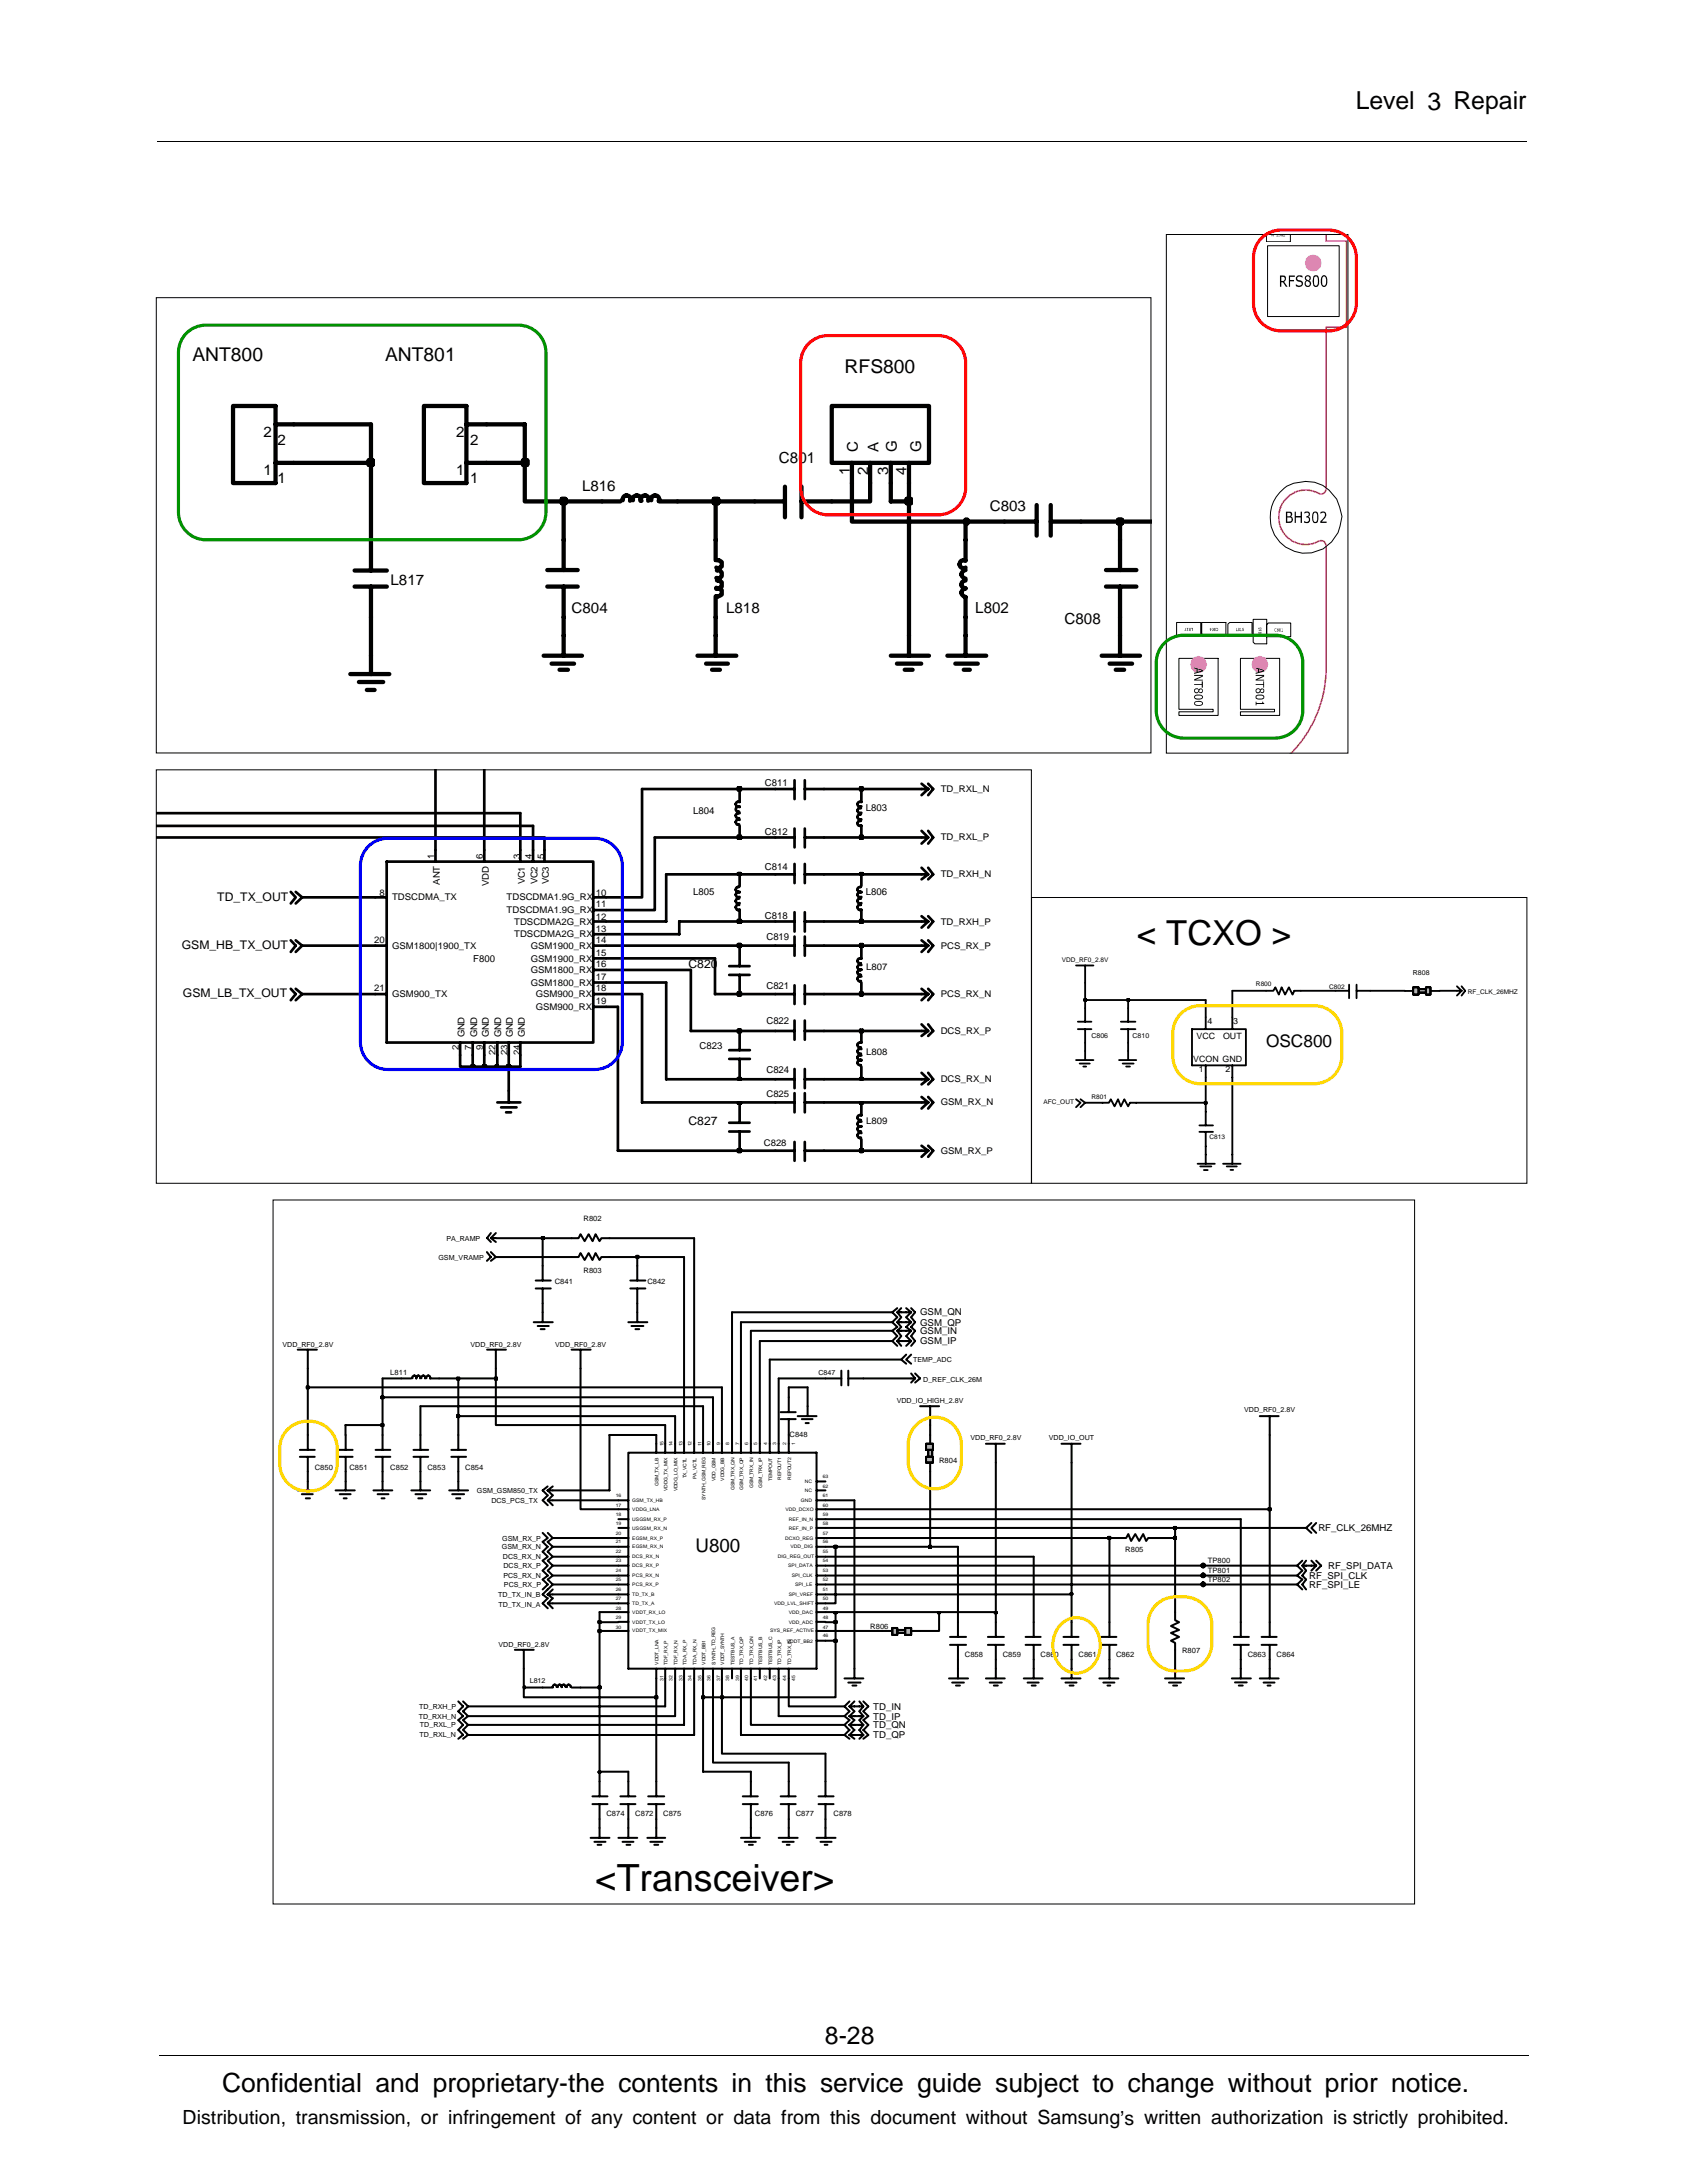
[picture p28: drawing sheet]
<svg xmlns="http://www.w3.org/2000/svg" width="216mm" height="279mm" viewBox="0 0 216 279" stroke-linecap="round" stroke-linejoin="round" font-family="sans-serif">
<defs><g id="words">
<text font-size="4.8" x="76.1" y="242">&lt;Transceiver&gt;</text>
<text font-size="4.4" x="145.5" y="121">&lt; TCXO &gt;</text>
<text font-size="3.4" x="28.4" y="267.7">Confidential and proprietary-the contents in this service guide subject to change without prior notice.</text>
<g font-size="3.2">
<text x="173.5" y="14">Level 3 Repair</text>
<text x="105.6" y="261.6">8-28</text>
</g>
<text font-size="2.5" x="23.4" y="271.9">Distribution, transmission, or infringement of any content or data from this document without Samsung’s written authorization is strictly prohibited.</text>
<g font-size="2.4">
<text x="24.6" y="46.2">ANT800</text>
<text x="49.3" y="46.2">ANT801</text>
<text x="108.1" y="47.7">RFS800</text>
<text x="89" y="198.6">U800</text>
</g>
<text font-size="2.2" x="162" y="134">OSC800</text>
<g font-size="2">
<text x="99.7" y="59.2">C801</text>
<text x="124.8" y="78.4">L802</text>
<text x="136.2" y="79.8">C808</text>
</g>
<g font-size="1.9">
<text x="33.7" y="55.9">2</text>
<text x="35.5" y="56.9">2</text>
<text x="58.4" y="55.9">2</text>
<text x="60.2" y="56.9">2</text>
<text x="109.8" y="57.9" transform="rotate(-90 109.8 57.9)">C</text>
<text x="112.4" y="57.9" transform="rotate(-90 112.4 57.9)">A</text>
<text x="114.8" y="57.9" transform="rotate(-90 114.8 57.9)">G</text>
<text x="117.9" y="57.9" transform="rotate(-90 117.9 57.9)">G</text>
<text x="33.7" y="60.8">1</text>
<text x="35.5" y="61.8">1</text>
<text x="58.4" y="60.8">1</text>
<text x="60.2" y="61.8">1</text>
<text x="74.5" y="62.8">L816</text>
<text x="108.8" y="60.8" transform="rotate(-90 108.8 60.8)">1</text>
<text x="111.1" y="60.8" transform="rotate(-90 111.1 60.8)">2</text>
<text x="113.7" y="60.8" transform="rotate(-90 113.7 60.8)">3</text>
<text x="116" y="60.8" transform="rotate(-90 116 60.8)">4</text>
<text x="126.7" y="65.4">C803</text>
<text x="50" y="74.8">L817</text>
<text x="73.2" y="78.4">C804</text>
<text x="92.9" y="78.4">L818</text>
</g>
<g font-size="1.5">
<text x="27.8" y="115.4">TD_TX_OUT</text>
<text x="23.3" y="121.4">GSM_HB_TX_OUT</text>
<text x="88.1" y="123.9">C820</text>
<text x="23.4" y="127.6">GSM_LB_TX_OUT</text>
<text x="88.1" y="143.9">C827</text>
</g>
<g font-size="1.2">
<text x="97.9" y="100.6">C811</text>
<text x="120.4" y="101.4">TD_RXL_N</text>
<text x="88.7" y="104.1">L804</text>
<text x="97.9" y="106.9">C812</text>
<text x="110.8" y="103.7">L803</text>
<text x="120.4" y="107.6">TD_RXL_P</text>
<text x="55.6" y="109.9" transform="rotate(-90 55.6 109.9)">1</text>
<text x="56.3" y="113.3" transform="rotate(-90 56.3 113.3)">ANT</text>
<text x="61.8" y="109.9" transform="rotate(-90 61.8 109.9)">6</text>
<text x="62.5" y="113.4" transform="rotate(-90 62.5 113.4)">VDD</text>
<text x="66.6" y="109.9" transform="rotate(-90 66.6 109.9)">3</text>
<text x="67.2" y="113.2" transform="rotate(-90 67.2 113.2)">VC1</text>
<text x="68.1" y="109.9" transform="rotate(-90 68.1 109.9)">4</text>
<text x="68.8" y="113.2" transform="rotate(-90 68.8 113.2)">VC2</text>
<text x="69.7" y="109.9" transform="rotate(-90 69.7 109.9)">5</text>
<text x="70.3" y="113.2" transform="rotate(-90 70.3 113.2)">VC3</text>
<text x="97.9" y="111.4">C814</text>
<text x="120.4" y="112.3">TD_RXH_N</text>
<text x="48.6" y="114.7">8</text>
<text x="50.2" y="115.3">TDSCDMA_TX</text>
<text x="64.8" y="116.9">TDSCDMA1.9G_RX</text>
<text x="64.8" y="115.3">TDSCDMA1.9G_RX</text>
<text x="65.8" y="118.3">TDSCDMA2G_RX</text>
<text x="65.8" y="120">TDSCDMA2G_RX</text>
<text x="76.3" y="116.1">11</text>
<text x="76.3" y="117.8">12</text>
<text x="76.3" y="119.2">13</text>
<text x="76.3" y="114.7">10</text>
<text x="88.7" y="114.5">L805</text>
<text x="97.9" y="117.6">C818</text>
<text x="110.8" y="114.5">L806</text>
<text x="120.4" y="118.3">TD_RXH_P</text>
<text x="47.9" y="120.7">20</text>
<text x="50.2" y="121.4">GSM1800|1900_TX</text>
<text x="60.6" y="123.1">F800</text>
<text x="67.9" y="121.4">GSM1900_RX</text>
<text x="67.9" y="123.1">GSM1900_RX</text>
<text x="67.9" y="124.5">GSM1800_RX</text>
<text x="76.3" y="120.7">14</text>
<text x="76.3" y="122.3">15</text>
<text x="76.3" y="123.8">16</text>
<text x="76.3" y="125.4">17</text>
<text x="98.1" y="120.4">C819</text>
<text x="110.9" y="124.1">L807</text>
<text x="120.4" y="121.4">PCS_RX_P</text>
<text x="47.9" y="126.9">21</text>
<text x="50.2" y="127.6">GSM900_TX</text>
<text x="67.9" y="126.2">GSM1800_RX</text>
<text x="68.6" y="127.6">GSM900_RX</text>
<text x="68.6" y="129.2">GSM900_RX</text>
<text x="76.3" y="126.9">18</text>
<text x="76.3" y="128.5">19</text>
<text x="98.1" y="131.1">C822</text>
<text x="98.1" y="126.6">C821</text>
<text x="120.4" y="127.6">PCS_RX_N</text>
<text x="58.7" y="134.4" transform="rotate(-90 58.7 134.4)">2</text>
<text x="59.4" y="132.8" transform="rotate(-90 59.4 132.8)">GND</text>
<text x="60.3" y="134.4" transform="rotate(-90 60.3 134.4)">7</text>
<text x="61.1" y="132.8" transform="rotate(-90 61.1 132.8)">GND</text>
<text x="61.8" y="134.4" transform="rotate(-90 61.8 134.4)">9</text>
<text x="62.5" y="132.8" transform="rotate(-90 62.5 132.8)">GND</text>
<text x="63.4" y="135" transform="rotate(-90 63.4 135)">22</text>
<text x="64.2" y="132.8" transform="rotate(-90 64.2 132.8)">GND</text>
<text x="64.9" y="135" transform="rotate(-90 64.9 135)">23</text>
<text x="65.6" y="132.8" transform="rotate(-90 65.6 132.8)">GND</text>
<text x="66.6" y="135" transform="rotate(-90 66.6 135)">24</text>
<text x="67.2" y="132.8" transform="rotate(-90 67.2 132.8)">GND</text>
<text x="89.5" y="134.2">C823</text>
<text x="98.1" y="137.3">C824</text>
<text x="110.9" y="135">L808</text>
<text x="120.4" y="132.3">DCS_RX_P</text>
<text x="98.1" y="140.4">C825</text>
<text x="110.9" y="143.8">L809</text>
<text x="120.4" y="138.5">DCS_RX_N</text>
<text x="120.4" y="141.5">GSM_RX_N</text>
<text x="97.7" y="146.6">C828</text>
<text x="120.4" y="147.7">GSM_RX_P</text>
<text x="117.8" y="172">GSM_IP</text>
<text x="117.8" y="170.8">GSM_IN</text>
<text x="117.8" y="169.6">GSM_QP</text>
<text x="117.8" y="168.4">GSM_QN</text>
<text x="168.7" y="196">RF_CLK_26MHZ</text>
<text x="167.6" y="203.2">RF_SPI_LE</text>
<text x="167.6" y="202.1">RF_SPI_CLK</text>
<text x="170" y="200.8">RF_SPI_DATA</text>
<text x="111.8" y="221.2">TD_QN</text>
<text x="111.8" y="220.1">TD_IP</text>
<text x="111.8" y="218.8">TD_IN</text>
<text x="111.8" y="222.5">TD_QP</text>
</g>
<g font-size="1.1">
<text x="154.5" y="131.1">4</text>
<text x="157.8" y="131.1">3</text>
<text x="152.7" y="135.9">VCON GND</text>
<text x="153.1" y="133">VCC</text>
<text x="153.4" y="137.3">1</text>
<text x="156.5" y="133">OUT</text>
<text x="156.8" y="137.3">2</text>
</g>
<g font-size=".9">
<text x="180.8" y="124.8">R808</text>
<text x="139.7" y="132.9">C806</text>
<text x="144.9" y="132.9">C810</text>
<text x="56.1" y="161.2">GSM_VRAMP</text>
<text x="57.1" y="158.8">PA_RAMP</text>
<text x="74.7" y="156.3">R802</text>
<text x="71" y="164.4">C841</text>
<text x="74.7" y="162.9">R803</text>
<text x="82.8" y="164.4">C842</text>
<text x="36.2" y="172.4">VDD_RF0_2.8V</text>
<text x="60.2" y="172.4">VDD_RF0_2.8V</text>
<text x="71.1" y="172.4">VDD_RF0_2.8V</text>
<text x="50" y="176">L811</text>
<text x="104.8" y="176">C847</text>
<text x="114.8" y="179.5">VDD_IO_HIGH_2.8V</text>
<text x="116.9" y="174.3">TEMP_ADC</text>
<text x="118.2" y="176.9">D_REF_CLK_26M</text>
<text x="101" y="184">C848</text>
<text x="124.2" y="184.4">VDD_RF0_2.8V</text>
<text x="134.2" y="184.4">VDD_IO_OUT</text>
<text x="159.2" y="180.8">VDD_RF0_2.8V</text>
<text x="40.3" y="188.1">C850</text>
<text x="44.7" y="188.1">C851</text>
<text x="50" y="188.1">C852</text>
<text x="54.7" y="188.1">C853</text>
<text x="59.5" y="188.1">C854</text>
<text x="61" y="191.1">GSM_GSM850_TX</text>
<text x="120.2" y="187.2">R804</text>
<text x="62.9" y="192.3">DCS_PCS_TX</text>
<text x="64.3" y="197.2">GSM_RX_P</text>
<text x="64.2" y="198.3">GSM_RX_N</text>
<text x="64.4" y="199.6">DCS_RX_N</text>
<text x="64.4" y="202">PCS_RX_N</text>
<text x="64.4" y="200.7">DCS_RX_P</text>
<text x="64.5" y="203.1">PCS_RX_P</text>
<text x="144" y="198.6">R805</text>
<text x="154.6" y="202.5">TP802</text>
<text x="154.6" y="200.1">TP800</text>
<text x="154.6" y="201.4">TP801</text>
<text x="63.8" y="204.4">TD_TX_IN_B</text>
<text x="63.8" y="205.6">TD_TX_IN_A</text>
<text x="111.4" y="208.5">R806</text>
<text x="63.8" y="210.8">VDD_RF0_2.8V</text>
<text x="67.8" y="215.3">L812</text>
<text x="123.5" y="212">C858</text>
<text x="128.3" y="212">C859</text>
<text x="133.2" y="212">C860</text>
<text x="138" y="212">C861</text>
<text x="142.8" y="212">C862</text>
<text x="151.3" y="211.5">R807</text>
<text x="159.7" y="212">C863</text>
<text x="163.4" y="212">C864</text>
<text x="53.6" y="220">TD_RXH_N</text>
<text x="53.7" y="218.7">TD_RXH_P</text>
<text x="53.7" y="221.1">TD_RXL_P</text>
<text x="53.7" y="222.4">TD_RXL_N</text>
<text x="77.6" y="232.4">C874</text>
<text x="81.3" y="232.4">C872</text>
<text x="84.9" y="232.4">C875</text>
<text x="96.6" y="232.4">C876</text>
<text x="101.8" y="232.4">C877</text>
<text x="106.7" y="232.4">C878</text>
</g>
<g font-size=".8">
<text x="135.9" y="123.1">VDD_RF0_2.8V</text>
<text x="160.7" y="126.2">R800</text>
<text x="170.1" y="126.6">C802</text>
<text x="187.9" y="127.2">RF_CLK_26MHZ</text>
<text x="133.6" y="141.3">AFC_OUT</text>
<text x="139.7" y="140.7">R801</text>
<text x="154.8" y="145.8">C813</text>
</g>
<g font-size=".6">
<text x="84.9" y="185.1" transform="rotate(-90 84.9 185.1)">15</text>
<text x="86.1" y="185.1" transform="rotate(-90 86.1 185.1)">14</text>
<text x="87.4" y="185.1" transform="rotate(-90 87.4 185.1)">13</text>
<text x="88.5" y="185.1" transform="rotate(-90 88.5 185.1)">12</text>
<text x="89.8" y="185.1" transform="rotate(-90 89.8 185.1)">11</text>
<text x="90.9" y="185.1" transform="rotate(-90 90.9 185.1)">10</text>
<text x="92.2" y="185" transform="rotate(-90 92.2 185)">9</text>
<text x="93.3" y="185" transform="rotate(-90 93.3 185)">8</text>
<text x="94.6" y="185" transform="rotate(-90 94.6 185)">7</text>
<text x="95.8" y="185" transform="rotate(-90 95.8 185)">6</text>
<text x="96.9" y="185" transform="rotate(-90 96.9 185)">5</text>
<text x="98.2" y="185" transform="rotate(-90 98.2 185)">4</text>
<text x="99.3" y="185" transform="rotate(-90 99.3 185)">3</text>
<text x="100.6" y="185" transform="rotate(-90 100.6 185)">2</text>
<text x="101.7" y="185" transform="rotate(-90 101.7 185)">1</text>
<text x="78.8" y="191.6">16</text>
<text x="84.3" y="190.2" transform="rotate(-90 84.3 190.2)">GSM_TX_LB</text>
<text x="85.4" y="190.8" transform="rotate(-90 85.4 190.8)">VDDG_TX_MIX</text>
<text x="86.7" y="190.9" transform="rotate(-90 86.7 190.9)">VDDG_LO_MIX</text>
<text x="87.8" y="189.2" transform="rotate(-90 87.8 189.2)">TX_VCTL</text>
<text x="89.1" y="189.3" transform="rotate(-90 89.1 189.3)">PA_VCTL</text>
<text x="90.3" y="191.9" transform="rotate(-90 90.3 191.9)">SYNTH_GSM_REG</text>
<text x="91.5" y="189.5" transform="rotate(-90 91.5 189.5)">VDD_GSM</text>
<text x="92.7" y="189.5" transform="rotate(-90 92.7 189.5)">VDDG_BB</text>
<text x="94" y="190.7" transform="rotate(-90 94 190.7)">GSM_TRX_QN</text>
<text x="95.1" y="190.7" transform="rotate(-90 95.1 190.7)">GSM_TRX_QP</text>
<text x="96.4" y="190.4" transform="rotate(-90 96.4 190.4)">GSM_TRX_IN</text>
<text x="97.5" y="190.4" transform="rotate(-90 97.5 190.4)">GSM_TRX_IP</text>
<text x="98.8" y="189.5" transform="rotate(-90 98.8 189.5)">TEMPOUT</text>
<text x="100" y="189.4" transform="rotate(-90 100 189.4)">REFOUT1</text>
<text x="101.2" y="189.4" transform="rotate(-90 101.2 189.4)">REFOUT2</text>
<text x="103" y="189.8">NC</text>
<text x="103" y="191">NC</text>
<text x="105.3" y="189.2">63</text>
<text x="105.3" y="191.6">61</text>
<text x="105.3" y="190.4">62</text>
<text x="78.8" y="196.4">20</text>
<text x="78.8" y="197.5">21</text>
<text x="78.8" y="192.8">17</text>
<text x="78.8" y="194">18</text>
<text x="78.8" y="195.2">19</text>
<text x="80.9" y="195.8">USGSM_RX_N</text>
<text x="80.9" y="197">EGSM_RX_P</text>
<text x="80.9" y="192.2">GSM_TX_HB</text>
<text x="80.9" y="193.4">VDDG_LNA</text>
<text x="80.9" y="194.6">USGSM_RX_P</text>
<text x="100.5" y="197">DCXO_REG</text>
<text x="100.5" y="193.4">VDD_DCXO</text>
<text x="100.9" y="194.6">REF_IN_N</text>
<text x="101" y="195.8">REF_IN_P</text>
<text x="102.5" y="192.2">GND</text>
<text x="105.3" y="195.2">58</text>
<text x="105.3" y="194">59</text>
<text x="105.3" y="192.8">60</text>
<text x="105.3" y="197.5">56</text>
<text x="105.3" y="196.4">57</text>
<text x="78.8" y="198.8">22</text>
<text x="78.8" y="200">23</text>
<text x="78.8" y="201.2">24</text>
<text x="78.8" y="202.4">25</text>
<text x="78.8" y="203.6">26</text>
<text x="80.9" y="198.2">EGSM_RX_N</text>
<text x="80.9" y="199.5">DCS_RX_N</text>
<text x="80.9" y="200.6">DCS_RX_P</text>
<text x="80.9" y="201.8">PCS_RX_N</text>
<text x="80.9" y="203">PCS_RX_P</text>
<text x="99.5" y="199.5">DIG_REG_OUT</text>
<text x="100.9" y="200.6">SPI_DATA</text>
<text x="101.2" y="198.2">VDD_DIG</text>
<text x="101.3" y="201.8">SPI_CLK</text>
<text x="101.8" y="203">SPI_LE</text>
<text x="105.3" y="203.6">51</text>
<text x="105.3" y="202.4">52</text>
<text x="105.3" y="201.2">53</text>
<text x="105.3" y="200">54</text>
<text x="105.3" y="198.8">55</text>
<text x="78.8" y="204.8">27</text>
<text x="78.8" y="206">28</text>
<text x="78.8" y="207.2">29</text>
<text x="78.8" y="208.4">30</text>
<text x="80.9" y="205.4">TD_TX_A</text>
<text x="80.9" y="206.6">VDDT_RX_LO</text>
<text x="80.9" y="207.8">VDDT_TX_LO</text>
<text x="80.9" y="208.9">VDDT_TX_MIX</text>
<text x="80.9" y="204.3">TD_TX_B</text>
<text x="98.6" y="208.9">SYS_REF_ACTIVE</text>
<text x="99.1" y="205.4">VDD_LVL_SHIFT</text>
<text x="100.9" y="207.8">VDD_ADC</text>
<text x="100.9" y="204.3">SPI_VREF</text>
<text x="100.9" y="206.6">VDD_DAC</text>
<text x="105.3" y="204.8">50</text>
<text x="105.3" y="209.6">46</text>
<text x="105.3" y="208.4">47</text>
<text x="105.3" y="207.2">48</text>
<text x="105.3" y="206">49</text>
<text x="84.3" y="213" transform="rotate(-90 84.3 213)">VDDT_LNA</text>
<text x="84.9" y="215.2" transform="rotate(-90 84.9 215.2)">31</text>
<text x="85.4" y="213" transform="rotate(-90 85.4 213)">TDF_RX_P</text>
<text x="86.1" y="215.2" transform="rotate(-90 86.1 215.2)">32</text>
<text x="86.7" y="213" transform="rotate(-90 86.7 213)">TDF_RX_N</text>
<text x="87.4" y="215.2" transform="rotate(-90 87.4 215.2)">33</text>
<text x="87.8" y="213" transform="rotate(-90 87.8 213)">TDA_RX_P</text>
<text x="88.5" y="215.2" transform="rotate(-90 88.5 215.2)">34</text>
<text x="89.1" y="213" transform="rotate(-90 89.1 213)">TDA_RX_N</text>
<text x="89.8" y="215.2" transform="rotate(-90 89.8 215.2)">35</text>
<text x="90.3" y="213" transform="rotate(-90 90.3 213)">VDDT_BB1</text>
<text x="90.9" y="215.2" transform="rotate(-90 90.9 215.2)">36</text>
<text x="91.5" y="213" transform="rotate(-90 91.5 213)">SYNTH_TD_REG</text>
<text x="92.2" y="215.2" transform="rotate(-90 92.2 215.2)">37</text>
<text x="92.7" y="213" transform="rotate(-90 92.7 213)">VDDT_SYNTH</text>
<text x="93.3" y="215.2" transform="rotate(-90 93.3 215.2)">38</text>
<text x="94" y="213" transform="rotate(-90 94 213)">TESTBUS_A</text>
<text x="94.6" y="215.2" transform="rotate(-90 94.6 215.2)">39</text>
<text x="95.1" y="213" transform="rotate(-90 95.1 213)">TD_TRX_QP</text>
<text x="95.8" y="215.2" transform="rotate(-90 95.8 215.2)">40</text>
<text x="96.4" y="213" transform="rotate(-90 96.4 213)">TD_TRX_QN</text>
<text x="96.9" y="215.2" transform="rotate(-90 96.9 215.2)">41</text>
<text x="97.5" y="213" transform="rotate(-90 97.5 213)">TESTBUS_B</text>
<text x="98.2" y="215.2" transform="rotate(-90 98.2 215.2)">42</text>
<text x="98.8" y="213" transform="rotate(-90 98.8 213)">TESTBUS_C</text>
<text x="99.3" y="215.2" transform="rotate(-90 99.3 215.2)">43</text>
<text x="100" y="213" transform="rotate(-90 100 213)">TD_TRX_IP</text>
<text x="100.6" y="215.2" transform="rotate(-90 100.6 215.2)">44</text>
<text x="100.7" y="210.2">VDDT_BB2</text>
<text x="101.2" y="213" transform="rotate(-90 101.2 213)">TD_TRX_IN</text>
<text x="101.7" y="215.2" transform="rotate(-90 101.7 215.2)">45</text>
</g>
</g></defs>
<path d="M20.2 18.1h175.3M20.4 263h175.3" fill="none" stroke="#000" stroke-width=".13"/>
<g fill="none" stroke="#000" stroke-width=".55">
<path d="M29.8 52h5.5v9.8h-5.5zM35.3 54.3h2.3M35.3 59.2h2.3M47.5 59.2v13.8M54.2 52h5.5v9.8h-5.5zM59.7 54.3h2.6M59.7 59.2h2.6M106.4 52h12.5v7.2h-12.5zM109 59.2v7.6h14.6v4.9M111.4 59.2v2.6M114 59.2v2.6M116.3 59.2v2.6"/>
<path d="M45.4 75.1h4.1M45.4 73h4.1M47.5 75.1v11.2M70 73h3.9M70 75.1h3.9M72.1 64.2v8.8M72.1 75.1v8.8M77 64.2h2.4M79.7 64a.54 .54 0 0 1 .5-.6l.3 .1 .1 .1 .1 .3-.1 .2M82 63.9l.3-.4 .3-.1a.47 .47 0 0 1 .4 .7M82 63.9l.1 .2M82 63.9v.2"/>
<path d="M82 63.9v-.3a.57 .57 0 0 0-.6-.2 .57 .57 0 0 0-.5 .5l.1 .1M83.4 64v-.4a.57 .57 0 0 1 .5-.2 .57 .57 0 0 1 .5 .5l-.1 .2M84.4 64.2h2.3M91.6 64.2v7.5M91.6 76.3v7.6M91.7 71.7h.2l.5 .2v.6a.49 .49 0 0 1-.7 .1M91.7 75.2l.2 .1M91.8 74.3a.56 .56 0 0 1 .6 .8l-.5 .2M91.8 73h.3a.58 .58 0 0 1 .3 .6 .58 .58 0 0 1-.5 .5l-.2-.1M91.9 75.3l.5 .2v.6l-.5 .2h-.2M91.9 75.3l-.2 .1M96.6 64.2h3.9"/>
<path d="M100.5 62.3v3.9M102.6 64.2h3.8M102.6 62.3v3.9M116.3 64.2v19.7M123.6 71.8l-.1-.1-.5 .1-.2 .4 .2 .4 .3 .1 .3-.1M123.6 74.3l-.5 .2-.1 .3 .1 .3 .5 .2-.3 .1-.3 .5 .3 .4 .3 .1v7.5M123.6 73h-.3l-.3 .5 .1 .2 .5 .4M128.5 66.8h4.2M132.7 64.6v4M134.5 66.8h3.8M134.5 64.6v4M141.5 73h3.9"/>
<path d="M141.5 75.1h3.9M143.3 66.8v6.2M143.3 75.1v8.8M44.8 86.3h5M45.9 87.3h3.1M46.9 88.3h1M69.6 83.9h4.9M70.6 84.9h2.9M71.6 85.7h1.1M89.3 83.9h4.9M90.4 84.9h2.8M91.1 85.7h1"/>
<path d="M114 83.9h4.9M114.8 84.9h3.1M115.8 85.7h1M121.2 83.9h5M122.3 84.9h2.8M123.3 85.7h.8M141 83.9h4.9M142 84.9h2.9M142.8 85.7h1.1"/>
</g>
<path d="M123.6 66.5h.2v.5h-.2z" fill="#c2c2c2"/>
<path d="M123.6 66.5v.5h.2v-.5M123.6 66.8h4.9M123.6 66.5h.2v.5h-.2zM138.3 66.8h5" fill="none" stroke="#000" stroke-width=".55"/>
<path d="M143.1 66.5h.5v.5h-.5z" fill="#c2c2c2"/>
<path d="M67.2 59.2v5h4.9M143.1 66.5h.5v.5h-.5zM143.3 66.8h4.1" fill="none" stroke="#000" stroke-width=".55"/>
<path d="M71.9 63.9h.5v.5h-.5z" fill="#c2c2c2"/>
<path d="M71.9 63.9h.5v.5h-.5zM72.1 64.2h4.9M86.7 64.2h4.9" fill="none" stroke="#000" stroke-width=".55"/>
<path d="M91.4 63.9h.5v.5h-.5z" fill="#c2c2c2"/>
<path d="M91.4 63.9h.5v.5h-.5zM91.6 64.2h5M111.4 61.8v2.4h-5M114 61.8v2.4h2.3" fill="none" stroke="#000" stroke-width=".55"/>
<path d="M116 63.9h.6v.5h-.6z" fill="#c2c2c2"/>
<path d="M37.6 59.2h9.9M116 63.9h.6v.5h-.6zM116.3 61.8v2.4" fill="none" stroke="#000" stroke-width=".55"/>
<path d="M47.2 58.9h.5v.6h-.5z" fill="#c2c2c2"/>
<path d="M47.2 58.9h.5v.6h-.5zM47.5 54.3v4.9M62.3 59.2h4.9" fill="none" stroke="#000" stroke-width=".55"/>
<path d="M66.9 58.9h.6v.6h-.6z" fill="#c2c2c2"/>
<path d="M37.6 54.3h9.9M62.3 54.3h4.9v4.9M66.9 58.9h.6v.6h-.6zM66.9 58.9v.6h.6v-.6" fill="none" stroke="#000" stroke-width=".55"/>
<path d="M20 38.1h127.3v58.3h-127.3zM162.1 30v.9h3v-.9M162.2 31.5h9.2v9h-9.2zM150.6 79.7h3.1v1.5l-.2 .2h-2.9zM153.8 79.7h3.1v1.5l-.2 .2h-2.9zM157.1 79.9l.3-.2h2.8v1.7h-3.1zM160.4 79.3h1.7v3.1h-1.5l-.2-.2zM162.3 79.7h2.9v1.8h-3.1v-1.5zM164.1 62.8a4.5 4.5 0 0 1 7.3 2.1l.3 1.2a5 5 0 0 1-2.4 4.2 4.6 4.6 0 0 1-5.9-1.5 4.6 4.6 0 0 1 .7-6zM150.9 84.3h5v7.3h-5v-.5h4.4v-.3h-4.4zM158.7 84.3h5.1v7.3h-5.1v-.5h4.4v-.3h-4.4z" fill="none" stroke="#000" stroke-width=".13"/>
<path d="M169.7 30v.8h2.6v11.1h-2.6v20.6a.64 .64 0 0 1-.9 .6 3.5 3.5 0 0 0-5.2 3.1 3.5 3.5 0 0 0 5.1 3.1l.4-.1h.3l.2 .3 .1 .4v16.2a15.7 15.7 0 0 1-4.5 10.4" fill="none" stroke="#f8385e" stroke-width=".21"/>
<circle cx="153.4" cy="85" r="1.1" fill="#ff79fa"/>
<g fill="#000">
<path d="M152.8 86.4h1.1v.2l-.9 .4h.9v.1h-1.1v-.1l1-.5h-1zM152.8 87.6h1v-.4h.1v.8h-.1v-.3h-1z"/>
<path d="M152.8 85.4l1.1 .3v.2l-1.1 .4v-.2l.3-.1v-.4h-.3zM153.3 85.7v.3l.5-.2z"/>
<path d="M152.8 88.2l.3-.1 .4 .1a.3 .3 0 0 1 .4 0 .3 .3 0 0 1 0 .4 .29 .29 0 0 1-.5-.1l-.1 .2a.34 .34 0 0 1-.4-.1 .34 .34 0 0 1-.1-.4zM153 88.4a.21 .21 0 0 0 .4 0 .21 .21 0 0 0-.4 0zM153.5 88.4a.2 .2 0 0 0 .4 0 .2 .2 0 0 0-.4 0z"/>
<path d="M152.9 89.8a.94 .94 0 0 1 1 .1v.2l-.1 .2h-.6l-.4-.2zM153 89.9v.2l.5 .1a.22 .22 0 0 0 .3 0 .22 .22 0 0 0 0-.3l-.2-.1z"/>
<path d="M152.8 89.1a.83 .83 0 0 1 1.1 0v.2a.83 .83 0 0 1-1.1 0zM153 89.1a.18 .18 0 0 0 0 .2 .18 .18 0 0 0 .1 .1h.5l.2-.1v-.2a.88 .88 0 0 0-.8 0z"/>
</g>
<circle cx="161.2" cy="85" r="1.1" fill="#ff79fa"/>
<g fill="#000">
<path d="M165.7 65.5h.1v.5h.7v-.5h.1v1.4h-.1v-.7h-.7v.7h-.1zM166.9 65.5a.45 .45 0 0 1 .7 .2 .36 .36 0 0 1-.2 .4 .43 .43 0 0 1 .3 .5 .43 .43 0 0 1-.3 .4l-.5-.1v-.2l.2 .1h.2l.2-.2v-.3l-.3-.1v-.1a.26 .26 0 0 0 .2-.4 .26 .26 0 0 0-.4 0l-.1 .1zM169 65.5a.46 .46 0 0 1 .6 .1 .46 .46 0 0 1 0 .6l-.5 .6h.7v.1h-.8v-.2a1.25 1.25 0 0 0 .5-1 .4 .4 0 0 0-.5 .1zM151.8 80.4l-.1 .3 .1 .1h-.2zM151.9 80.4h.2l-.1 .4zM152.4 80.4h.3v.4l-.1-.4zM155.6 80.4h.2l.1 .1v.2l-.1 .1-.2-.1h.2l.1-.2-.1-.1zM158.2 80.4v.3l.2 .1h-.2zM158.7 80.4h.1v.3l.1 .1h-.2l.1-.1v-.2zM160.7 89.8h.1v.2h.7v-.2h.1l.2 .3h-1v.2h-.1zM160.7 86.4h1.1v.2l-.9 .4h.9v.1h-1.1v-.1l1-.5h-1zM161.1 80.7h.3v-.1v.2h-.3z"/>
<path d="M161.1 81.3h.3v-.1v.1zM160.7 87.6h1v-.4h.1v.8h-.1v-.3h-1zM163.1 80.5h.3h-.2v.3l.2-.1-.1 .1h-.1zM164 80.5l.1-.1v.4h.1h-.2h.1v-.3z"/>
<path d="M164.6 65.5h.6a.34 .34 0 0 1 0 .6 .44 .44 0 0 1 .3 .4 .44 .44 0 0 1-.4 .4h-.5zM164.7 65.6v.5l.5-.1v-.3zM164.7 66.2v.6l.5-.1 .1-.3-.1-.1z"/>
<path d="M168.1 65.5h.2a.54 .54 0 0 1 .4 .7 .53 .53 0 0 1-.5 .8 1.26 1.26 0 0 1-.1-1.5zM168.2 65.6l-.1 .2v.6a.27 .27 0 0 0 0 .4 .27 .27 0 0 0 .4-.1l.1-.8-.1-.2z"/>
<path d="M152.2 80.4l.2 .1-.1 .3-.1-.1zM152.2 80.4l.2 .2v-.2zM152.3 80.6v.1h.1z"/>
<path d="M154.9 80.4v.1h.1l-.1 .3zM154.9 80.5v.2l.1-.2z"/>
<path d="M155.2 80.4l.1 .1-.1 .3-.1-.1zM155.2 80.4l-.1 .2 .1 .1 .1-.3z"/>
<path d="M155.4 80.4h.2v.1v.3l-.2-.1zM155.4 80.4v.1h.2l-.1-.1zM155.4 80.6v.1h.1z"/>
<path d="M158.5 80.4h.1v.2a.11 .11 0 0 1 0 .1 .11 .11 0 0 1-.2 0zM158.5 80.6v.1h.1v-.1zM158.5 80.4l.1 .1z"/>
<path d="M159 80.4h.2l-.2 .1 .2 .1-.1 .2-.1-.1zM159 80.6l.1 .1 .1-.1h-.1z"/>
<path d="M160.7 85.4l1.1 .3v.2l-1.1 .4v-.2l.3-.1v-.4h-.3zM161.1 85.7v.3l.6-.2z"/>
<path d="M160.8 88.1h.2l.2 .1a.33 .33 0 0 1 .5 0 .33 .33 0 0 1 .1 .4 .28 .28 0 0 1-.5-.1 .32 .32 0 0 1-.4 .2 .32 .32 0 0 1-.2-.4zM160.8 88.4a.21 .21 0 0 0 .4 0 .21 .21 0 0 0-.4 0zM161.4 88.3l-.1 .2 .1 .1h.2l.1-.1v-.2l-.1-.1z"/>
<path d="M160.7 89l.4-.1 .6 .1a.35 .35 0 0 1 0 .5 .35 .35 0 0 1-.5 0l-.5-.1zM160.8 89.1v.1a.65 .65 0 0 0 .8 .2l.1-.2a.58 .58 0 0 0-.7-.2z"/>
<path d="M161 80.4l.4-.1v.2h-.3zM161.1 80.4v.1h.1v-.1zM161.3 80.4l-.1 .1h.2v-.1z"/>
<path d="M161.1 80.9h.3v.2h-.3zM161.1 81l.1 .1v-.2zM161.3 80.9l-.1 .1h.2z"/>
<path d="M163.4 80.5h.2v.1a.12 .12 0 0 1 0 .2 .12 .12 0 0 1-.2 0zM163.5 80.6v.2h.1zM163.5 80.5v.1h.1z"/>
<path d="M163.7 80.5l.2-.1v.4h-.2zM163.8 80.5l-.1 .3h.2v-.3z"/>
</g>
<circle cx="168.1" cy="33.7" r="1.1" fill="#ff79fa"/>
<g fill="#000">
<path d="M162.8 30l.2 .2v-.2v.2l-.2-.2v.2zM163.4 30l.1 .2h.1h-.3h.1zM163.6 30h.3h-.2l.2 .1v.1h-.3h.2zM164.3 30v.2h.2h-.3h.1zM165 35.3h.7v.1h-.6v.4h.5v.2h-.5v.7h-.1zM165.9 35.4l.3-.2h.3l.2 .1v.3a.46 .46 0 0 0-.7 0 .52 .52 0 0 0 .6 .3 .47 .47 0 0 1 0 .7 .47 .47 0 0 1-.6 .1l-.2-.1v-.2a.43 .43 0 0 0 .8 0 .33 .33 0 0 0-.4-.4l-.4-.2z"/>
<path d="M163.9 30h.3v.2h-.2v-.2zM164 30.1l.1 .1v-.1z"/>
<path d="M163.8 35.3h.6a.48 .48 0 0 1-.1 .8l.5 .6h-.2l-.4-.6h-.2v.6h-.2zM164 35.4v.6h.3a.29 .29 0 0 0 .1-.3 .29 .29 0 0 0-.1-.3z"/>
<path d="M167.1 35.3l.3-.1 .3 .2v.3l-.1 .2a.43 .43 0 0 1 .1 .7 .43 .43 0 0 1-.7 0 .43 .43 0 0 1 .2-.7l-.2-.2v-.2zM167.1 36.1v.3a.26 .26 0 0 0 .5 0 .26 .26 0 0 0-.3-.4zM167.1 35.6a.25 .25 0 0 0 .5 0 .25 .25 0 0 0-.5 0z"/>
<path d="M168.2 35.3l.2-.1a.55 .55 0 0 1 .4 .8v.4a.36 .36 0 0 1-.4 .3 .63 .63 0 0 1-.4-.7zM168.2 35.5v.9a.24 .24 0 0 0 .3 .2 .24 .24 0 0 0 .2-.3l-.1-.8-.1-.1h-.2z"/>
<path d="M169.2 35.3l.3-.1 .2 .1a1.29 1.29 0 0 1 0 1.4h-.2h-.3a1.25 1.25 0 0 1 0-1.4zM169.4 35.4l-.2 .3v.8a.21 .21 0 0 0 .3 .1 .21 .21 0 0 0 .2-.2 1.08 1.08 0 0 0-.2-1z"/>
</g>
<path d="M149.3 30h23.2v66.4h-23.2z" fill="none" stroke="#000" stroke-width=".13"/>
<g fill="none" stroke="#000" stroke-width=".34">
<path d="M101.7 99.9v2.4M103 99.9v2.4M37.2 114.2l.6 .7-.6 .7M37.8 114.2l.9 .7-.9 .7M48 114.9h1.5M49.5 110.3h26.4v23.1h-26.4zM55.7 108.8v1.5M62 108.8v1.5M66.6 108.8v1.5M68.2 108.8v1.5M69.7 108.8v1.5M75.9 119.6h1.7"/>
<path d="M75.9 117.9h1.7M75.9 116.5h1.7M75.9 114.9h1.7M94.4 103.3h.3M94.4 103.3h-.1l-.2 .3a.34 .34 0 0 0 .5 .3M94.4 114.2h.3M94.4 114.2a.35 .35 0 0 0-.2 .4 .35 .35 0 0 0 .5 .2M94.6 113.5l-.3 .1-.2 .3 .2 .2 .1 .1M94.6 115h-.3l-.2 .3a.34 .34 0 0 0 .6 .3M94.6 115.8a.33 .33 0 0 0-.4 .4 .33 .33 0 0 0 .5 .2M94.7 104.9a.32 .32 0 0 0-.5 .3 .32 .32 0 0 0 .4 .3M94.7 104.1a.4 .4 0 0 0-.6 .3l.2 .3h.3"/>
<path d="M94.7 102.7l-.1-.1a.33 .33 0 0 0-.4 .3 .33 .33 0 0 0 .2 .4M94.7 103.2l-.3 .1M94.7 101v1.6M94.7 105.7v1.5M94.7 111.9v1.5M94.7 116.5v1.4M99.2 117.9h2.5M99.2 101h2.5M99.2 111.9h2.5M99.2 107.2h2.5M101.7 106v2.5M101.7 110.6v2.4"/>
<path d="M101.7 116.8v2.4M101.7 119.9v2.4M103 117.9h2.5M103 106v2.5M103 110.6v2.4M103 116.8v2.4M103 119.9v2.4M103 101h2.5M103 111.9h2.5M103 107.2h2.5M110.1 114.2h.1M110.1 114.2a.38 .38 0 0 0-.3 .2 .38 .38 0 0 0 .1 .4h.3"/>
<path d="M110.2 104.2l-.3 .1-.2 .3a.4 .4 0 0 0 .5 .3M110.2 103.4h-.3a.34 .34 0 0 0-.1 .5 .34 .34 0 0 0 .4 .1M110.2 105.1h-.3a.37 .37 0 0 0 0 .6h.3M110.2 113.5l-.3 .1-.2 .3 .2 .2 .2 .1M110.2 115h-.3l-.2 .3 .2 .3h.3M110.2 115.8h-.3a.34 .34 0 0 0-.1 .4 .34 .34 0 0 0 .4 .2M110.2 102.7h-.3l-.2 .2 .2 .3h.3M110.2 101v1.6M110.2 105.7v1.5M110.2 111.9v1.5M110.2 116.5v1.4M117.9 111.1l.9 .8-.9 .6"/>
<path d="M117.9 106.3l.9 .9-.9 .8M117.9 117.9h.9M117.9 100.3l.9 .7M117.9 101h.9M117.9 111.9h.9M117.9 117.3l.9 .6M117.9 107.2h.9M118.8 100.3l.6 .7-.6 .8M118.8 101l-.9 .8M118.8 111.1l.6 .8-.6 .6M118.8 117.3l.6 .6-.6 .8M118.8 117.9l-.9 .8"/>
<path d="M118.8 106.3l.6 .9-.6 .8M37.2 126.6l.6 .6-.6 .8M37.2 120.4l.6 .6-.6 .8M37.8 126.6l.9 .6-.9 .8M37.8 120.4l.9 .6-.9 .8M48 127.2h1.5M48 121h1.5M58.9 133.4v1.6M60.5 133.4v1.6M62 133.4v1.6M63.6 133.4v1.6M65.1 133.4v1.6"/>
<path d="M65.1 139.6v1.5M66.6 133.4v1.6M75.9 124.1h1.7M75.9 127.2h1.7M75.9 125.8h1.7M75.9 122.7h1.7M75.9 128.9h1.7M75.9 121h1.7M79.1 128.9v18.4h15.6v-2.5M93.3 124.8h2.6M93.3 123.7h2.6M93.3 135.5h2.7"/>
<path d="M93.3 134.4h2.7M94.7 121v2.7M94.7 124.8v2.4M94.7 132v2.4M94.7 135.5v2.6M99.2 127.2h2.5M99.2 121h2.5M99.2 138.1h2.5M99.2 132h2.5M101.7 126.1v2.4M101.7 130.6v2.5M101.7 136.8v2.5"/>
<path d="M101.7 139.9v2.5M103 127.2h2.5M103 121h2.5M103 126.1v2.4M103 130.6v2.5M103 136.8v2.5M103 139.9v2.5M103 138.1h2.5M103 132h2.5M110.1 124.1l-.2 .1-.2 .2 .2 .3 .3 .1M110.1 135.7h.1M110.1 135.7h-.2l-.2 .3 .2 .3h.3"/>
<path d="M110.1 124.1h.1M110.2 125h-.3a.34 .34 0 0 0-.1 .4 .34 .34 0 0 0 .4 .2M110.2 123.5h-.3a.35 .35 0 0 0 0 .6h.2M110.2 124.1h-.1M110.2 122.7h-.3l-.2 .3 .2 .3h.3M110.2 134.3h-.3a.34 .34 0 0 0-.1 .4 .34 .34 0 0 0 .4 .2M110.2 135.1h-.3l-.2 .2 .2 .3 .2 .1M110.2 135.6l-.1 .1M110.2 132v1.4l-.3 .1-.2 .2 .2 .3 .3 .1M110.2 121v1.7M110.2 125.8v1.4M110.2 136.5v1.6"/>
<path d="M117.9 131.1l.9 .9-.9 .6M117.9 127.2h.9M117.9 121h.9M117.9 138.1h.9M117.9 137.3l.9 .8M117.9 126.6l.9 .6M117.9 132h.9M117.9 120.4l.9 .6M118.8 137.3l.6 .8-.6 .7M118.8 138.1l-.9 .7M118.8 126.6l.6 .6-.6 .8M118.8 127.2l-.9 .8"/>
<path d="M118.8 120.4l.6 .6-.6 .8M118.8 121l-.9 .8M118.8 131.1l.6 .9-.6 .6M63.6 141.1h3M64.1 141.7h2M64.8 142.4h.6M93.3 144.8h2.6M93.3 143.7h2.6M94.7 141.1v2.6M99.2 141.1h2.5M99.2 147.3h2.5M101.7 146.2v2.4"/>
<path d="M103 146.2v2.4M103 141.1h2.5M103 147.3h2.5M110.1 144.2h-.2l-.2 .3 .2 .3h.3M110.1 144.2h.1M110.2 145h-.3a.34 .34 0 0 0-.1 .4 .34 .34 0 0 0 .4 .2M110.2 143.6h-.3a.37 .37 0 0 0 0 .5l.2 .1M110.2 144.1l-.1 .1M110.2 142.8h-.3l-.2 .3 .2 .2 .3 .1M110.2 141.1v1.6M110.2 145.8v1.5M117.9 140.4l.9 .7"/>
<path d="M117.9 141.1h.9M117.9 147.3h.9M117.9 146.6l.9 .7M118.8 140.4l.6 .7-.6 .8M118.8 141.1l-.9 .8M118.8 146.6l.6 .7-.6 .8M118.8 147.3l-.9 .8"/>
</g>
<path d="M94.4 147.1h.4v.3h-.4z" fill="#c2c2c2"/>
<path d="M94.4 147.1h.4v.3h-.4zM94.7 147.3h4.5M105.5 147.3h4.7" fill="none" stroke="#000" stroke-width=".34"/>
<path d="M110.1 147.1h.3v.3h-.3z" fill="#c2c2c2"/>
<path d="M82.2 127.2v13.9h12.5M110.1 147.1h.3v.3h-.3zM110.1 147.1v.3h.3v-.3M110.2 147.3h7.7" fill="none" stroke="#000" stroke-width=".34"/>
<path d="M94.4 141.1h.4v.1h-.4z" fill="#c2c2c2"/>
<path d="M94.4 141.1h.4v.1h-.4zM94.7 141.1h4.5M105.5 141.1h4.7" fill="none" stroke="#000" stroke-width=".34"/>
<path d="M110.1 141.1h.3v.1h-.3z" fill="#c2c2c2"/>
<path d="M65.1 136.5v3.1M85.3 125.8v12.3h9.4M110.1 141.1h.3v.1h-.3zM110.1 141.1v.1h.3v-.1M110.2 141.1h7.7" fill="none" stroke="#000" stroke-width=".34"/>
<path d="M94.4 138h.4v.1h-.4z" fill="#c2c2c2"/>
<path d="M94.4 138h.4v.1h-.4zM94.7 138.1h4.5M105.5 138.1h4.7" fill="none" stroke="#000" stroke-width=".34"/>
<path d="M110.1 138h.3v.1h-.3z" fill="#c2c2c2"/>
<path d="M58.9 135v1.5h1.6M110.1 138h.3v.1h-.3zM110.1 138v.1h.3v-.1M110.2 138.1h7.7" fill="none" stroke="#000" stroke-width=".34"/>
<path d="M60.3 136.4h.3v.3h-.3z" fill="#c2c2c2"/>
<path d="M60.3 136.4h.4v.3h-.4zM60.3 136.4v.3h.3v-.3M60.5 135v1.5h1.5" fill="none" stroke="#000" stroke-width=".34"/>
<path d="M61.8 136.4h.4v.3h-.4z" fill="#c2c2c2"/>
<path d="M61.8 136.4h.4v.3h-.4zM62 135v1.5h1.6" fill="none" stroke="#000" stroke-width=".34"/>
<path d="M63.5 136.4h.1v.3h-.1z" fill="#c2c2c2"/>
<path d="M63.5 136.4h.1v.3h-.1zM63.6 135v1.5h1.5" fill="none" stroke="#000" stroke-width=".34"/>
<path d="M64.9 136.4h.4v.3h-.4z" fill="#c2c2c2"/>
<path d="M64.9 136.4h.4v.3h-.4zM65.1 135v1.5h1.5v-1.5M88.4 124.1v7.9h6.3" fill="none" stroke="#000" stroke-width=".34"/>
<path d="M94.4 131.8h.4v.3h-.4z" fill="#c2c2c2"/>
<path d="M94.4 131.8h.4v.3h-.4zM94.7 132h4.5M105.5 132h4.7" fill="none" stroke="#000" stroke-width=".34"/>
<path d="M110.1 131.8h.3v.3h-.3z" fill="#c2c2c2"/>
<path d="M38.7 127.2h9.3M77.6 128.9h1.5M77.6 127.2h4.6M91.5 122.7v4.5h3.2M110.1 131.8h.3v.3h-.3zM110.1 131.8v.3h.3v-.3M110.2 132h7.7" fill="none" stroke="#000" stroke-width=".34"/>
<path d="M94.4 127h.4v.4h-.4z" fill="#c2c2c2"/>
<path d="M94.4 127h.4v.4h-.4zM94.7 127.2h4.5M105.5 127.2h4.7" fill="none" stroke="#000" stroke-width=".34"/>
<path d="M110.1 127h.3v.4h-.3z" fill="#c2c2c2"/>
<path d="M38.7 121h9.3M77.6 125.8h7.7M77.6 124.1h10.8M77.6 122.7h13.9M77.6 121h17.1M110.1 127h.3v.4h-.3zM110.1 127v.4h.3v-.4M110.2 127.2h7.7" fill="none" stroke="#000" stroke-width=".34"/>
<path d="M94.4 120.8h.4v.4h-.4z" fill="#c2c2c2"/>
<path d="M94.4 120.8h.4v.4h-.4zM94.7 121h4.5M105.5 121h4.7" fill="none" stroke="#000" stroke-width=".34"/>
<path d="M110.1 120.8h.3v.4h-.3z" fill="#c2c2c2"/>
<path d="M85.3 111.9v6h-7.7M94.7 117.9h-7.8v1.7h-9.3M110.1 120.8h.3v.4h-.3zM110.1 120.8v.4h.3v-.4M110.2 121h7.7" fill="none" stroke="#000" stroke-width=".34"/>
<path d="M94.4 117.8h.4v.3h-.4z" fill="#c2c2c2"/>
<path d="M94.4 117.8h.4v.3h-.4zM94.4 117.8v.3h.4v-.3M94.7 117.9h4.5M105.5 117.9h4.7" fill="none" stroke="#000" stroke-width=".34"/>
<path d="M110.1 117.8h.3v.3h-.3z" fill="#c2c2c2"/>
<path d="M38.7 114.9h9.3M82.2 101v13.9h-4.6M83.8 107.2v9.3h-6.2M85.3 111.9h9.4M110.1 117.8h.3v.3h-.3zM110.1 117.8v.3h.3v-.3M110.2 117.9h7.7" fill="none" stroke="#000" stroke-width=".34"/>
<path d="M94.4 111.8h.4v.1h-.4z" fill="#c2c2c2"/>
<path d="M94.4 111.8h.4v.1h-.4zM94.7 111.9h4.5M105.5 111.9h4.7" fill="none" stroke="#000" stroke-width=".34"/>
<path d="M110.1 111.8h.3v.1h-.3z" fill="#c2c2c2"/>
<path d="M55.7 98.5v10.3M62 98.5v10.3M20 107.2h49.7v1.6M66.6 104.1v4.7M68.2 105.7v3.1M83.8 107.2h10.9M110.1 111.8h.3v.1h-.3zM110.1 111.8v.1h.3v-.1M110.2 111.9h7.7" fill="none" stroke="#000" stroke-width=".34"/>
<path d="M94.4 107h.4v.3h-.4z" fill="#c2c2c2"/>
<path d="M94.4 107h.4v.3h-.4zM94.4 107v.3h.4v-.3M94.7 107.2h4.5M105.5 107.2h4.7" fill="none" stroke="#000" stroke-width=".34"/>
<path d="M110.1 107h.3v.3h-.3z" fill="#c2c2c2"/>
<path d="M20 105.7h48.2M20 104.1h46.6M82.2 101h12.5M110.1 107h.3v.3h-.3zM110.1 107v.3h.3v-.3M110.2 107.2h7.7" fill="none" stroke="#000" stroke-width=".34"/>
<path d="M94.4 100.8h.4v.3h-.4z" fill="#c2c2c2"/>
<path d="M94.4 100.8h.4v.3h-.4zM94.7 101h4.5M105.5 101h4.7" fill="none" stroke="#000" stroke-width=".34"/>
<path d="M110.1 100.8h.3v.3h-.3z" fill="#c2c2c2"/>
<path d="M110.1 100.8h.3v.3h-.3zM110.1 100.8v.3h.3v-.3M110.2 101h7.7" fill="none" stroke="#000" stroke-width=".34"/>
<path d="M20 98.5h112v52.9h-112z" fill="none" stroke="#000" stroke-width=".13"/>
<path d="M143.4 131.7h1.9M143.4 130.8h1.9M144.4 129v1.8M144.4 131.7v1.8M162 126.8h1l.2-.4 .5 .9 .3-.9 .5 .9 .5-.9 .4 .9 .3-.5h.8M179.8 126.8h1M183.1 126.8h1.1" fill="none" stroke="#000" stroke-width=".24"/>
<path d="M181.5 126.6h1v.4h-1z" fill="#b2b2b2"/>
<path d="M181.5 126.6h1v.4h-1z" fill="none" stroke="#000" stroke-width=".24"/>
<path d="M180.8 126.4h.7v.9h-.7z" fill="#b2b2b2"/>
<path d="M180.8 126.4h.7v.9h-.7zM180.9 126.4h.6v.9h-.6z" fill="none" stroke="#000" stroke-width=".24"/>
<path d="M182.5 126.4h.6v.9h-.6z" fill="#b2b2b2"/>
<g fill="none" stroke="#000" stroke-width=".24">
<path d="M137.7 135.7h2.2M137.7 123.6h2.2M137.9 130.8h1.8M137.9 131.7h1.8M138.2 136.1h1.3M138.6 136.5h.4M138.9 123.6v2.2M138.9 129v1.8M138.9 131.7v1.8M138.9 134.5v1.2M143.2 135.7h2.2M143.7 136.1h1.4"/>
<path d="M144.1 136.5h.5M144.4 134.5v1.2M152.5 131.7h6.9v4.7h-6.9zM154.3 130.2v1.5M154.3 136.4v1.5M157.7 130.2v1.5M157.7 136.4v12.5M170.9 126.8h1.8M172.7 126v1.8M173.6 126.8h1.8M173.6 126v1.8M182.5 126.4h.6v.9h-.6z"/>
<path d="M186.5 126.8h.5M186.5 126.2l.5 .6M187 126.2l.5 .6-.5 .6M187 126.8l-.5 .6M137.7 140.7l.6 .4-.6 .6M138.3 140.7l.6 .4-.6 .6M138.9 141.1h3l.3-.4 .4 .9 .5-.9 .3 .9 .5-.9 .5 .9 .2-.5h9.7v2.9M153.3 148.9h2.2M153.5 144.9h1.7M153.5 144h1.7M153.6 149.3h1.4M154.1 149.8h.5"/>
<path d="M154.3 144.9v4M156.5 148.9h2.3M157 149.3h1.3M157.5 149.7h.3"/>
</g>
<path d="M154.2 141h.2v.3h-.2z" fill="#c2c2c2"/>
<path d="M138.9 128v1M138.9 133.5v1M144.4 128v1M144.4 133.5v1M154.3 128v2.2M154.3 137.9v3.2M157.7 126.8v3.4M154.2 141h.2v.3h-.2z" fill="none" stroke="#000" stroke-width=".24"/>
<path d="M138.8 127.9h.2v.2h-.2z" fill="#c2c2c2"/>
<path d="M138.8 127.9h.2v.2h-.2zM138.9 125.8v2.2h5.5" fill="none" stroke="#000" stroke-width=".24"/>
<path d="M144.3 127.9h.2v.2h-.2z" fill="#c2c2c2"/>
<path d="M144.3 127.9h.2v.2h-.2zM144.4 128h9.9M157.7 126.8h4.3M166.5 126.8h4.4M175.4 126.8h4.4M184.2 126.8h2.3" fill="none" stroke="#000" stroke-width=".24"/>
<path d="M132 114.9h63.4v36.5h-63.4z" fill="none" stroke="#000" stroke-width=".13"/>
<g fill="none" stroke="#000" stroke-width=".26">
<path d="M62.8 157.8l-.5 .7 .5 .5M62.8 158.5l.7 .5M62.8 158.5h.7M63.5 157.8l-.7 .7M73.2 158.5h.8l.3-.5 .5 .9 .5-.9 .5 .9 .4-.9 .5 .9 .3-.4h1M38.1 172.7h2.5M39.4 172.7v2.5M51.4 176.4h1.2M53.3 176.3v.1M53.3 176.3a.25 .25 0 0 0-.3-.2 .25 .25 0 0 0-.2 .3M53.3 176.3a.26 .26 0 0 1 .3-.2 .26 .26 0 0 1 .2 .3M53.9 176.4a.26 .26 0 0 1 .3-.3 .26 .26 0 0 1 .2 .3"/>
<path d="M54.6 176.4a.26 .26 0 0 1 .2-.3 .26 .26 0 0 1 .3 .3h-.1M55.1 176.4h1.1M62.3 160.3l.5 .6-.5 .5M62.3 172.7h2.4M62.8 160.3l.7 .6-.7 .5M63.5 172.7v2.5M68.3 169.2h2.4M68.6 164.9h1.9M68.6 163.9h1.9M68.8 169.7h1.4M69.2 170.1h.5M69.4 162v1.9"/>
<path d="M69.4 164.9v1.9M69.4 168v1.2M73.2 160.9h.8l.3-.5 .5 .9 .5-.9 .5 .9 .4-.9 .5 .9 .3-.4h1M73.2 172.7h2.4M74.3 172.7v2.5M80.4 169.2h2.4M80.7 164.9h1.9M80.7 163.9h1.9M80.8 169.7h1.5M81.3 170.1h.5M81.6 162v1.9M81.6 164.9v1.9"/>
<path d="M81.6 168v1.2M100.9 178.8v1.9M103.4 180v1.3M105.6 176.4h2.1M107.7 175.4v1.9M108.6 176.4h1.9M108.6 175.4v1.9M114.8 168h1.8M114.8 167.4l-.6 .6 .6 .6-.6 .6 .6 .6-.6 .5 .6 .7-.6 .6 .6 .7M114.8 171.6h1.8M114.8 170.3h1.8M114.8 169.2h1.8"/>
<path d="M115.3 167.4l-.5 .6 .5 .6-.5 .6 .5 .6-.5 .5 .5 .7-.5 .6 .5 .7M116 173.4l-.7 .6 .7 .5M116 167.4l.6 .6M116.6 173.4l-.6 .6 .6 .5M116.6 170.3l-.6 .7 .6 .6M116.6 169.2l-.6 .6 .6 .5M116.6 167.4l.5 .6-.5 .6 .5 .6-.5 .6 .5 .5-.5 .7 .5 .6-.5 .7M116.6 168l-.6 .6 .6 .6M116.6 171.6l-.6 .7M117.8 180h2.4M119 180v2.4M38.1 190.8h2.5"/>
<path d="M38.4 186.5h1.9M38.4 185.6h1.9M38.6 191.2h1.4M39.1 191.8h.6M39.4 183.7v1.9M39.4 186.5v1.8M39.4 189.6v1.2M42.9 190.8h2.5M43.2 186.5h1.9M43.2 185.6h1.9M43.5 191.2h1.4M44 191.8h.4"/>
<path d="M44.2 189.6v1.2M44.2 183.7v1.9M44.2 186.5v1.8M47.8 190.8h2.4M48.1 186.5h1.9M48.1 185.6h1.9M48.3 191.2h1.4M48.8 191.8h.4M49 183.7v1.9M49 186.5v1.8M49 189.6v1.2M52.6 190.8h2.5"/>
<path d="M52.9 186.5h1.9M52.9 185.6h1.9M53.2 191.2h1.3M53.5 191.8h.6M53.8 183.7v1.9M53.8 186.5v1.8M53.8 189.6v1.2M57.5 190.8h2.4M57.8 186.5h1.8M57.8 185.6h1.8M57.9 191.2h1.5M58.4 191.8h.5"/>
<path d="M58.7 183.7v1.9M58.7 186.5v1.8M58.7 189.6v1.2M69.4 196.2l.7 .6-.7 .5 .7 .7-.7 .6 .7 .6-.7 .5 .7 .7-.7 .6 .7 .7-.7 .5 .7 .6-.7 .6M70.1 197.3l.6 .7-.6 .6M70.1 190.2l-.7 .6 .7 .6M70.1 190.8l.6 .6-.6 .6M70.1 190.8h.6M70.1 196.2l.6 .6-.6 .5M70.1 191.4l-.7 .6 .7 .7M70.1 192l.6 .7M70.1 198.6l.6 .6-.6 .5 .6 .7-.6 .6 .6 .7-.6 .5 .6 .6-.6 .6"/>
<path d="M70.1 192h.6M70.7 190.2l-.6 .6M79.1 192h1.3M79.1 193.2h1.3M79.1 194.4h1.3M79.1 195.6h1.3M79.1 196.8h1.3M79.1 198h1.3M79.1 199.2h1.3M80.4 185.9h24.1v27.7h-24.1zM84 184.8v1.1M85.1 184.8v1.1"/>
<path d="M86.4 184.8v1.1M87.5 184.8v1.1M88.8 184.8v1.1M90 184.8v1.1M91.2 184.8v1.1M92.4 184.8v1.1M93.7 184.8v1.1M94.8 184.8v1.1M96.1 184.8v1.1M97.2 184.8v1.1M98.5 184.8v1.1M99.7 184.8v1.1"/>
<path d="M99.9 181.6h1.9M99.9 180.7h1.9M100.9 181.6v2.1M100.9 184.8v1.1M102.1 181.3h2.4M102.6 181.6h1.4M103.1 182.1h.4M104.4 185.9h.1M104.5 190.8h1.1M104.5 192h1.1M104.5 193.2h1.1M104.5 194.4h1.1"/>
<path d="M104.5 195.6h1.1M104.5 196.8h1.1M104.5 198h1.1M104.5 199.2h1.1M104.5 189.6h1.1M126.2 184.8h2.4M127.4 184.8v2.4M135.8 184.8h2.5M137.1 184.8v2.4M143.1 196.8h1l.3-.5 .4 .9 .5-.9 .5 .9 .5-.9 .4 .9 .2-.4h1.1M161.2 181.3h2.4M162.5 181.3v2.4"/>
<path d="M166.7 199.7l-.7 .7 .7 .6-.7 .7 .7 .5-.7 .6 .7 .6M167.2 199.7l-.5 .7 .5 .6-.5 .7 .5 .5-.5 .6 .5 .6M167.8 199.7l.6 .7M167.8 194.9l-.6 .7 .6 .6M168.4 194.9l-.6 .7 .6 .6M168.4 199.7l.7 .7-.7 .6M58.7 217.8l.6 .6-.6 .6 .6 .6-.6 .6 .6 .6-.6 .6 .6 .6-.6 .5M59.3 217.8l.6 .6-.6 .6 .6 .6-.6 .6 .6 .6-.6 .6 .6 .6-.6 .5M65.9 211.2h2.4M67 211.2v2.4M69.4 216h1.3M70.1 203.4l-.7 .7 .7 .5"/>
<path d="M70.1 204.1l.6 .5M70.1 204.1h.6M70.1 205.2h.6M70.1 204.6l-.7 .6 .7 .6M70.7 204.6l-.6 .6 .6 .6M70.7 203.4l-.6 .7M71.2 215.9a.24 .24 0 0 0-.2-.3 .24 .24 0 0 0-.2 .3M71.9 215.8v.1M71.9 215.8a.26 .26 0 0 0-.3-.2 .26 .26 0 0 0-.2 .3M71.9 215.8l.1-.2h.2l.1 .1 .1 .2M73 215.9a.26 .26 0 0 0-.2-.3 .26 .26 0 0 0-.3 .3h.1M73.2 216h1.1"/>
<path d="M79.1 204.1h1.3M79.1 200.4h1.3M79.1 201.7h1.3M79.1 202.8h1.3M79.1 205.2h1.3M79.1 206.3h1.3M79.1 207.6h1.3M79.1 208.7h1.3M84 213.6v1.2M85.1 213.6v1.2M86.4 213.6v1.2M87.5 213.6v1.2"/>
<path d="M88.8 213.6v1.2M90 213.6v1.2M91.2 213.6v1.2M92.4 213.6v1.2M93.7 213.6v1.2M94.8 213.6v1.2M96.1 213.6v1.2M97.2 213.6v1.2M98.5 213.6v1.2M99.7 213.6v1.2M100.9 213.6v1.2M104.5 204.1h1.1"/>
<path d="M104.5 200.4h1.1M104.5 201.7h1.1M104.5 202.8h1.1M104.5 205.2h1.1M104.5 206.3h1.1M104.5 207.6h1.1M104.5 208.7h1.1M104.5 210h1.1M108.1 214.8h2.4M108.6 215.3h1.5M108.7 219.6l.6 .6-.6 .6M108.7 219.6h1.8"/>
<path d="M108.7 217.8l-.6 .6 .6 .6-.6 .6 .6 .6-.6 .6 .6 .6M108.7 218.4h1.8M108.7 218.4l.6 .6-.6 .6M109.1 215.7h.5M109.3 217.8l-.6 .6M109.3 213.6v1.2M110 217.8l.5 .6-.5 .6 .5 .6M110.5 219.6l-.5 .6 .5 .6M110.5 217.8l.6 .6-.6 .6 .6 .6-.6 .6 .6 .6-.6 .6M112.9 208.7h1.3M116.6 208.7h1.2M121.5 214.8h2.4"/>
<path d="M121.6 210.5h2M121.6 209.5h2M121.9 215.3h1.5M122.3 215.7h.6M122.6 213.6v1.2M122.6 207.6v1.9M122.6 210.5v1.9M126.2 214.8h2.4M126.4 210.5h2.1M126.4 209.5h2.1M126.7 215.3h1.5M127.2 215.7h.5"/>
<path d="M127.4 207.6v1.9M127.4 210.5v1.9M127.4 213.6v1.2M131 214.8h2.4M131.3 210.5h1.9M131.3 209.5h1.9M131.5 215.3h1.4M132 215.7h.5M132.3 207.6v1.9M132.3 210.5v1.9M132.3 213.6v1.2M135.8 214.8h2.5"/>
<path d="M136.1 210.5h1.9M136.1 209.5h1.9M136.4 215.3h1.4M136.9 215.7h.5M137.1 213.6v1.2M137.1 207.6v1.9M137.1 210.5v1.9M140.7 214.8h2.4M140.9 210.5h2M140.9 209.5h2M141.2 215.3h1.4M141.7 215.7h.4"/>
<path d="M142 207.6v1.9M142 210.5v1.9M142 213.6v1.2M149.1 214.8h2.4M149.6 215.3h1.5M150.1 215.7h.5M150.4 206.3v1.1l.5 .2-1 .5 1 .5-1 .4 1 .5-1 .5 .5 .3v.9M150.4 213.6v1.2M157.6 214.8h2.5M157.9 210.5h1.9M157.9 209.5h1.9M158.1 215.3h1.5"/>
<path d="M158.5 215.7h.5M158.8 207.6v1.9M158.8 210.5v1.9M158.8 213.6v1.2M161.2 214.8h2.4M161.5 210.5h1.9M161.5 209.5h1.9M161.7 215.3h1.4M162.2 215.7h.4M162.5 207.6v1.9M162.5 210.5v1.9M162.5 213.6v1.2"/>
<path d="M166.7 200.4h1.7M168.4 200.4l-.6 .6M75.6 235.2h2.4M75.8 230.9h1.9M75.8 229.9h1.9M76.1 235.7h1.4M76.5 236.1h.5M76.7 234v1.2M76.7 228v1.9M76.7 230.9v1.9M79.1 235.2h2.5M79.4 230.9h1.9"/>
<path d="M79.4 229.9h1.9M79.7 235.7h1.4M80.2 236.1h.5M80.4 228v1.9M80.4 230.9v1.9M80.4 234v1.2M82.8 235.2h2.3M83 230.9h2M83 229.9h2M83.2 235.7h1.6M83.7 236.1h.5M84 228v1.9"/>
<path d="M84 230.9v1.9M84 234v1.2M94.8 235.2h2.4M95.1 230.9h1.9M95.1 229.9h1.9M95.3 235.7h1.4M95.8 236.1h.6M96.1 228v1.9M96.1 230.9v1.9M96.1 234v1.2M99.7 235.2h2.4M99.9 230.9h1.9"/>
<path d="M99.9 229.9h1.9M100.2 235.7h1.4M100.7 236.1h.3M100.9 228v1.9M100.9 230.9v1.9M100.9 234v1.2M104.5 235.2h2.4M104.8 230.9h1.9M104.8 229.9h1.9M105 235.7h1.4M105.5 236.1h.4M105.6 228v1.9"/>
<path d="M105.6 230.9v1.9M105.6 234v1.2M108.7 220.8h1.8M108.7 220.8l.6 .6M108.7 222.1h1.8M108.7 221.4l-.6 .7 .6 .4M108.7 222.1l.6 .4M109.3 221.4l-.6 .7M110 221.4l.5 .7M110.5 220.8l-.5 .6M110.5 221.4l.6 .7-.6 .4M110.5 222.1l-.5 .4"/>
<circle cx="154" cy="202.8" r=".24"/>
<circle cx="154" cy="200.4" r=".24"/>
<circle cx="154" cy="201.6" r=".24"/>
</g>
<path d="M114.8 208.6h1v.4h-1z" fill="#b2b2b2"/>
<path d="M114.8 208.6h1v.4h-1z" fill="none" stroke="#000" stroke-width=".26"/>
<path d="M114.2 208.4h.6v.9h-.6z" fill="#b2b2b2"/>
<path d="M114.2 208.4h.6v.9h-.6z" fill="none" stroke="#000" stroke-width=".26"/>
<path d="M115.8 208.4h.8v.9h-.8z" fill="#b2b2b2"/>
<path d="M116.6 175.8l.5 .6-.5 .6M116.6 176.4h.5M117.1 175.8l.7 .6-.7 .6M119 183.7v1.1M119 187.2v1.1M115.8 208.4h.8v.9h-.8z" fill="none" stroke="#000" stroke-width=".26"/>
<path d="M118.8 185.6h.5v.9h-.5z" fill="#b2b2b2"/>
<path d="M118.8 185.6h.5v.9h-.5z" fill="none" stroke="#000" stroke-width=".26"/>
<path d="M118.5 186.5h.9v.7h-.9z" fill="#b2b2b2"/>
<path d="M118.5 186.5h.9v.7h-.9z" fill="none" stroke="#000" stroke-width=".26"/>
<path d="M118.5 184.8h.9v.8h-.9z" fill="#b2b2b2"/>
<g fill="none" stroke="#000" stroke-width=".26">
<path d="M118.5 184.8h.9v.8h-.9zM84 217.2v10.8M76.7 226.8v1.2M76.7 232.8v1.2M80.4 226.8v1.2M80.4 232.8v1.2M84 232.8v1.2M96.1 226.8v1.2M96.1 232.8v1.2M100.9 225.6v2.4M100.9 232.8v1.2M105.6 224.5v3.5"/>
<path d="M105.6 232.8v1.2"/>
</g>
<path d="M76.6 226.8h.3v.1h-.3z" fill="#c2c2c2"/>
<g fill="none" stroke="#000" stroke-width=".26">
<path d="M67 216v1.2h17M76.7 216v10.8h3.7M85.1 214.8v3.6h-25.2M86.4 214.8v4.8h-26.5M87.5 214.8v6h-27.6M88.8 214.8v7.3h-28.9M90 217.2v9.6h6.1M91.2 214.8v10.8h9.7M92.4 217.2v7.3h13.2M94.8 214.8v7.3h13.3M96.1 214.8v6h12M99.7 214.8v4.8h8.4"/>
<path d="M100.9 214.8v3.6h7.2M76.6 226.8h.3v.1h-.3zM76.6 226.8v.1h.3v-.1"/>
</g>
<path d="M83.8 217.1h.3v.3h-.3z" fill="#c2c2c2"/>
<path d="M83.8 217.1h.3v.3h-.3zM84 214.8v2.4" fill="none" stroke="#000" stroke-width=".26"/>
<path d="M89.9 217.1h.2v.3h-.2z" fill="#c2c2c2"/>
<path d="M89.9 217.1h.2v.3h-.2zM89.9 217.1v.3h.2v-.3M90 214.8v2.4h2.4" fill="none" stroke="#000" stroke-width=".26"/>
<path d="M92.3 217.1h.2v.3h-.2z" fill="#c2c2c2"/>
<path d="M92.3 217.1h.2v.3h-.2zM92.3 217.1v.3h.2v-.3M106.9 210v7.2h-14.5v-2.4" fill="none" stroke="#000" stroke-width=".26"/>
<path d="M67 215.8h.2v.3h-.2z" fill="#c2c2c2"/>
<path d="M67 215.8h.2v.3h-.2zM67 213.6v2.4h2.4M74.3 216h2.4" fill="none" stroke="#000" stroke-width=".26"/>
<path d="M76.6 215.8h.3v.3h-.3z" fill="#c2c2c2"/>
<g fill="none" stroke="#000" stroke-width=".26">
<path d="M109.3 192v21.6M76.6 215.8h.3v.3h-.3zM76.6 215.8v.3h.3v-.3M76.7 208.7v7.3M105.6 210h1.3M122.6 212.4v1.2M127.4 212.4v1.2M132.3 212.4v1.2M137.1 212.4v1.2M142 212.4v1.2M150.4 211.2v2.4M158.8 212.4v1.2"/>
<path d="M162.5 212.4v1.2"/>
</g>
<path d="M106.8 209.9h.3v.2h-.3z" fill="#c2c2c2"/>
<path d="M106.8 209.9h.3v.2h-.3zM106.9 207.6v2.4" fill="none" stroke="#000" stroke-width=".26"/>
<path d="M76.6 208.6h.3v.3h-.3z" fill="#c2c2c2"/>
<path d="M76.6 208.6h.3v.3h-.3zM76.6 208.6v.3h.3v-.3M76.7 207.6v1.1h2.4M105.6 208.7h7.3M120.2 206.3v2.4h-2.4" fill="none" stroke="#000" stroke-width=".26"/>
<path d="M76.6 207.5h.3v.2h-.3z" fill="#c2c2c2"/>
<path d="M76.6 207.5h.3v.2h-.3zM76.6 207.5v.2h.3v-.2M76.7 206.3v1.3h2.4M105.6 207.6h1.3" fill="none" stroke="#000" stroke-width=".26"/>
<path d="M106.8 207.5h.3v.2h-.3z" fill="#c2c2c2"/>
<path d="M122.6 198v9.6M132.3 199.2v8.4M142 196.8v10.8M158.8 194.4v13.2M162.5 193.2v14.4M76.7 206.3h2.4M105.6 206.3h1.3v1.3M106.8 207.5h.3v.2h-.3zM127.4 206.3v1.3M137.1 204.1v3.5" fill="none" stroke="#000" stroke-width=".26"/>
<path d="M106.8 206.3h.3v.2h-.3z" fill="#c2c2c2"/>
<path d="M106.8 206.3h.3v.2h-.3zM106.9 206.3h13.3" fill="none" stroke="#000" stroke-width=".26"/>
<path d="M120 206.3h.3v.2h-.3z" fill="#c2c2c2"/>
<path d="M120 206.3h.3v.2h-.3zM120 206.3v.2h.3v-.2M120.2 206.3h7.2" fill="none" stroke="#000" stroke-width=".26"/>
<path d="M127.3 206.3h.3v.2h-.3z" fill="#c2c2c2"/>
<path d="M106.9 198v7.2h-1.3M127.4 187.2v19.1M150.4 196.8v9.5M70.7 205.2h8.4M70.7 204.1h8.4M105.6 204.1h31.5M127.3 206.3h.3v.2h-.3z" fill="none" stroke="#000" stroke-width=".26"/>
<path d="M137 203.9h.2v.2h-.2z" fill="#c2c2c2"/>
<path d="M137.1 187.2v16.9M70.7 202.8h8.4M105.6 202.8h48.3M137 203.9h.2v.2h-.2z" fill="none" stroke="#000" stroke-width=".26"/>
<path d="M153.8 202.7h.3v.2h-.3z" fill="#c2c2c2"/>
<path d="M70.7 201.7h8.4M105.6 201.7h48.3M153.8 202.7h.3v.2h-.3zM153.8 202.7v.2h.3v-.2M153.9 202.8h12.1" fill="none" stroke="#000" stroke-width=".26"/>
<path d="M153.8 201.5h.3v.3h-.3z" fill="#c2c2c2"/>
<path d="M70.7 200.4h8.4M105.6 200.4h48.3M153.8 201.5h.3v.3h-.3zM153.9 201.7h12.1" fill="none" stroke="#000" stroke-width=".26"/>
<path d="M153.8 200.3h.3v.2h-.3z" fill="#c2c2c2"/>
<path d="M70.7 199.2h8.4M70.7 198h8.4M105.6 199.2h26.7M105.6 198h1.3M153.8 200.3h.3v.2h-.3zM153.8 200.3v.2h.3v-.2M153.9 200.4h12.1" fill="none" stroke="#000" stroke-width=".26"/>
<path d="M106.8 197.8h.3v.3h-.3z" fill="#c2c2c2"/>
<path d="M106.8 197.8h.3v.3h-.3zM106.9 198h12.1" fill="none" stroke="#000" stroke-width=".26"/>
<path d="M118.9 197.8h.2v.3h-.2z" fill="#c2c2c2"/>
<path d="M70.7 196.8h8.4M105.6 196.8h36.4M118.9 197.8h.2v.3h-.2zM119 188.3v9.7h3.6" fill="none" stroke="#000" stroke-width=".26"/>
<path d="M141.8 196.7h.3v.3h-.3z" fill="#c2c2c2"/>
<path d="M141.8 196.7h.3v.3h-.3zM141.8 196.7v.3h.3v-.3M142 196.9h1.1M148 196.9h2.4" fill="none" stroke="#000" stroke-width=".26"/>
<path d="M150.2 196.7h.3v.3h-.3z" fill="#c2c2c2"/>
<path d="M105.6 195.6h44.8v1.3M150.2 196.7h.3v.3h-.3zM150.2 196.7v.3h.3v-.3" fill="none" stroke="#000" stroke-width=".26"/>
<path d="M150.2 195.4h.3v.3h-.3z" fill="#c2c2c2"/>
<path d="M74.3 175.2v18h4.8M105.6 194.4h53.2M105.6 193.2h56.9M150.2 195.4h.3v.3h-.3zM150.2 195.4v.3h.3v-.3M150.4 195.6h16.8" fill="none" stroke="#000" stroke-width=".26"/>
<path d="M162.3 193h.3v.3h-.3z" fill="#c2c2c2"/>
<g fill="none" stroke="#000" stroke-width=".26">
<path d="M88.8 158.5v26.3M39.4 177.6v6.1M53.8 180v3.7M87.5 160.9v23.9M90 180v4.8M91.2 178.8v6M92.4 177.6v7.2M93.7 168v16.8M94.8 169.2v15.6M96.1 170.3v14.5M97.2 171.6v13.2M98.5 174v10.8"/>
<path d="M99.7 176.4v8.4M39.4 188.3v1.3M44.2 183.7v-1.3h4.8v1.3M44.2 188.3v1.3M49 188.3v1.3M53.8 188.3v1.3M58.7 181.3v2.4M58.7 188.3v1.3M70.7 192h8.4M84 184.8v-1.1h-6v7.1h-7.3M85.1 182.4v2.4M86.4 181.3v3.5"/>
<path d="M100.9 183.7v1.1M105.6 192h3.7M119 182.4v1.3M162.3 193v.3h.3v-.3M162.4 193h.2v.3h-.2zM162.5 183.7v9.5"/>
</g>
<path d="M48.8 182.3h.3v.2h-.3z" fill="#c2c2c2"/>
<path d="M49 178.8v3.6M63.5 176.4v6h21.6M48.8 182.3h.3v.2h-.3zM48.8 182.3v.2h.3v-.2" fill="none" stroke="#000" stroke-width=".26"/>
<path d="M58.5 181.1h.3v.3h-.3z" fill="#c2c2c2"/>
<path d="M53.8 180h36.2M58.7 176.4v4.9h27.7M103.4 177.6v2.4M58.5 181.1h.3v.3h-.3z" fill="none" stroke="#000" stroke-width=".26"/>
<path d="M48.8 178.7h.3v.3h-.3z" fill="#c2c2c2"/>
<path d="M48.8 178.7h.3v.3h-.3zM48.8 178.7v.3h.3v-.3M49 176.4v2.4h42.2M100.9 177.6v1.2" fill="none" stroke="#000" stroke-width=".26"/>
<path d="M39.3 177.5h.2v.2h-.2z" fill="#c2c2c2"/>
<path d="M39.3 177.5h.2v.2h-.2zM39.4 175.2v2.4h53M49 176.4h2.4M56.2 176.4h2.5M100.9 177.6h2.5" fill="none" stroke="#000" stroke-width=".26"/>
<path d="M58.5 176.3h.3v.3h-.3z" fill="#c2c2c2"/>
<path d="M58.5 176.3h.3v.3h-.3zM58.5 176.3v.3h.3v-.3M58.7 176.4h4.8" fill="none" stroke="#000" stroke-width=".26"/>
<path d="M63.4 176.3h.2v.3h-.2z" fill="#c2c2c2"/>
<g fill="none" stroke="#000" stroke-width=".26">
<path d="M69.4 158.5v3.5M63.4 176.3h.2v.3h-.2zM63.4 176.3v.3h.2v-.3M63.5 175.2v1.2M63.5 160.9h9.7M69.4 166.8v1.2M78 160.9h3.6v1.1M81.6 166.8v1.2M93.7 168h20.5M94.8 169.2h19.4M96.1 170.3h18.1M97.2 171.6h17"/>
<path d="M98.5 174h16.8M99.7 176.4h5.9M110.5 176.4h6.1"/>
</g>
<path d="M81.4 160.7h.3v.3h-.3z" fill="#c2c2c2"/>
<path d="M63.5 158.5h5.9M81.4 160.7h.3v.3h-.3zM81.6 160.9h5.9" fill="none" stroke="#000" stroke-width=".26"/>
<path d="M69.3 158.3h.3v.3h-.3z" fill="#c2c2c2"/>
<path d="M69.3 158.3h.3v.3h-.3zM69.4 158.5h3.8M78 158.5h10.8" fill="none" stroke="#000" stroke-width=".26"/>
<path d="M34.9 153.6h146.1v90.1h-146.1z" fill="none" stroke="#000" stroke-width=".13"/>
<path d="M23.9 42.6a3.5 3.5 0 0 1 2.5-1h39.9a3.5 3.5 0 0 1 3.6 3.5v20.5a3.5 3.5 0 0 1-3.6 3.5h-39.9a3.5 3.5 0 0 1-3.6-3.5v-20.5a3.5 3.5 0 0 1 1.1-2.5zM149 82.3a3.5 3.5 0 0 1 2.5-1h11.7a3.5 3.5 0 0 1 3.5 3.5v6.1a3.5 3.5 0 0 1-3.5 3.6h-11.7a3.5 3.5 0 0 1-3.5-3.6v-6.1a3.5 3.5 0 0 1 1-2.5z" fill="none" stroke="#009300" stroke-width=".4"/>
<path d="M161.4 30.5a3.5 3.5 0 0 1 2.5-1.1h6.2a3.5 3.5 0 0 1 3.5 3.6v5.8a3.5 3.5 0 0 1-3.5 3.6h-6.2a3.5 3.5 0 0 1-3.5-3.6v-5.8a3.5 3.5 0 0 1 1-2.5zM103.5 44a3.5 3.5 0 0 1 2.5-1.1h14.1a3.5 3.5 0 0 1 3.5 3.6v15.9a3.5 3.5 0 0 1-3.5 3.5h-14.1a3.5 3.5 0 0 1-3.5-3.5v-15.9a3.5 3.5 0 0 1 1-2.5z" fill="none" stroke="#f00" stroke-width=".4"/>
<path d="M151.1 129.7a3.5 3.5 0 0 1 2.5-1h14.6a3.5 3.5 0 0 1 3.5 3.5v3a3.5 3.5 0 0 1-3.5 3.5h-14.6a3.5 3.5 0 0 1-3.5-3.5v-3a3.5 3.5 0 0 1 1-2.5zM36.8 182.9a3.7 3.7 0 0 1 4-.8 3.7 3.7 0 0 1 2.4 3.3v1.9a3.7 3.7 0 0 1-3.7 3.5 3.7 3.7 0 0 1-3.7-3.5v-1.9a3.5 3.5 0 0 1 1-2.5zM117.2 182.4a3.4 3.4 0 0 1 3.8-.7 3.4 3.4 0 0 1 2 3.2v2.1a3.4 3.4 0 0 1-3.4 3.6 3.4 3.4 0 0 1-3.4-3.6v-2.1a3.6 3.6 0 0 1 1-2.5zM135.6 208.1a2.84 2.84 0 0 1 5 1.1 3.7 3.7 0 0 1-2.2 4.9 3.1 3.1 0 0 1-3.6-2.8 4 4 0 0 1 .8-3.2zM147.9 205.4a3.5 3.5 0 0 1 2.5-1 4.3 4.3 0 0 1 3.7 1 3.5 3.5 0 0 1 1 2.5v2.4a3.5 3.5 0 0 1-3.5 3.6 4.2 4.2 0 0 1-3.7-1.1 3.5 3.5 0 0 1-1-2.5v-2.4a3.5 3.5 0 0 1 1-2.5z" fill="none" stroke="#ffd700" stroke-width=".4"/>
<path d="M47.1 108.3a3.5 3.5 0 0 1 2.5-1h26.5a3.5 3.5 0 0 1 3.6 3.5v22.6a3.5 3.5 0 0 1-3.6 3.5h-26.5a3.5 3.5 0 0 1-3.5-3.5v-22.6a3.5 3.5 0 0 1 1-2.5z" fill="none" stroke="#00f" stroke-width=".4"/>
<use href="#words"/>
</svg>
